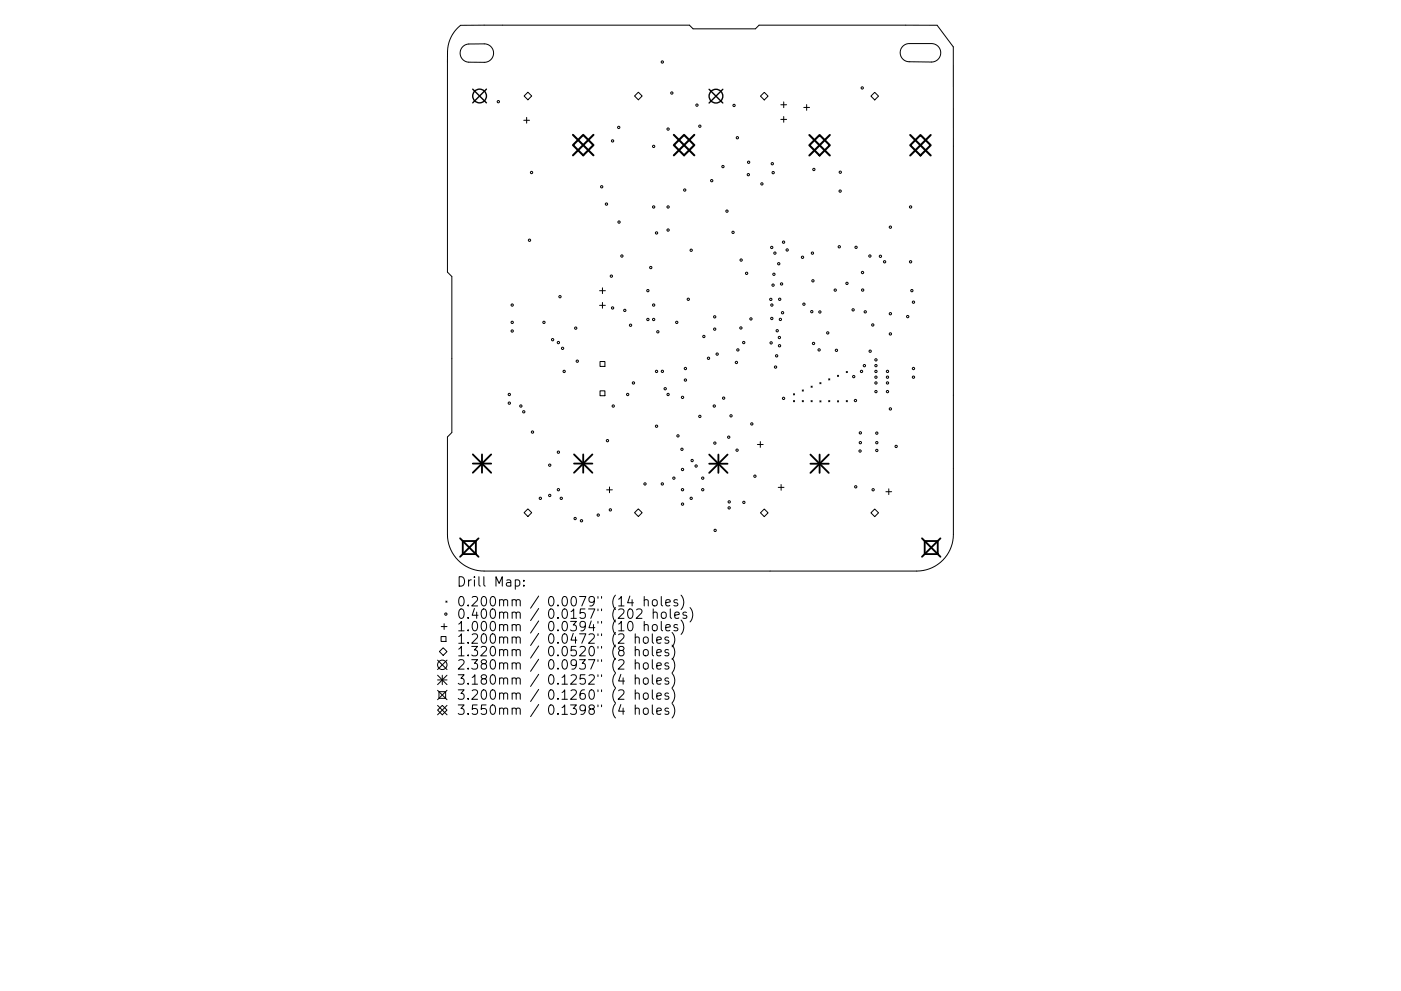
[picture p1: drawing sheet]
<svg xmlns="http://www.w3.org/2000/svg" width="297mm" height="210mm" viewBox="0 0 297 210" stroke-linecap="round" stroke-linejoin="round" font-family="sans-serif">
<defs><g id="words">
<g font-size="2.8">
<text x="96.8" y="124.5">Drill Map:</text>
<text x="96.8" y="128.7">0.200mm / 0.0079&quot; (14 holes)</text>
<text x="96.8" y="131.3">0.400mm / 0.0157&quot; (202 holes)</text>
<text x="96.8" y="133.9">1.000mm / 0.0394&quot; (10 holes)</text>
<text x="96.8" y="136.6">1.200mm / 0.0472&quot; (2 holes)</text>
<text x="96.8" y="139.2">1.320mm / 0.0520&quot; (8 holes)</text>
<text x="96.8" y="142.1">2.380mm / 0.0937&quot; (2 holes)</text>
<text x="96.8" y="145.3">3.180mm / 0.1252&quot; (4 holes)</text>
<text x="96.8" y="148.5">3.200mm / 0.1260&quot; (2 holes)</text>
<text x="96.8" y="151.7">3.550mm / 0.1398&quot; (4 holes)</text>
</g>
</g></defs>
<g fill="none" stroke="#000" stroke-width=".21">
<path d="M97.2 5.8l.5-.4 48.5-.1 .7 .8h13.3l.7-.8 37.8 .1 3.4 4.5v103.5a7.8 7.8 0 0 1-7.7 7.8h-91.8a7.8 7.8 0 0 1-7.7-7.8v-20.7l.9-.9v-33.1l-.9-1v-46.6a7.3 7.3 0 0 1 2.3-5.3zM98.2 9.9l1-.5 3.5-.1a1.96 1.96 0 0 1 1.9 2 1.96 1.96 0 0 1-1.9 1.9h-3.4a1.93 1.93 0 0 1-1.6-1.3 1.93 1.93 0 0 1 .5-2zM191.5 9.8l.5-.4 .7-.2h4.8a1.96 1.96 0 0 1 2 2 1.96 1.96 0 0 1-2 2l-4.7-.1a1.93 1.93 0 0 1-1.8-1.2 1.93 1.93 0 0 1 .5-2.1zM111 25.5h1.3M111.1 20.4l.8-.8 .8 .8-.8 .8zM111.7 24.9v1.2M134.5 20.4l.8-.8 .9 .8-.9 .8zM161.2 20.4l.8-.8 .9 .8-.9 .8zM165.5 22.2h1.3M165.5 25.3h1.3M166.2 21.6v1.2M166.2 24.7v1.2"/>
<path d="M170.4 22.8h1.2M171 22.2v1.2M184.7 20.4l.8-.8 .8 .8-.8 .8zM127.1 61.7h1.2M127.1 64.8h1.2M127.2 76.7h1.1v1h-1.1zM127.7 61.1v1.2M127.7 64.2v1.2M177.6 79.6l.2 .3M177.8 79.6l-.2 .3M179.4 78.8l.3 .3M179.7 78.8l-.3 .3"/>
<path d="M127.2 82.9h1.1v1.1h-1.1zM160.6 94.3h1.2M161.2 93.7v1.2M168.2 83.5l.3 .3M168.2 85l.3 .2M168.5 83.5l-.3 .3M168.5 85l-.3 .2M170.1 82.7l.2 .3M170.1 85l.2 .2M170.3 82.7l-.2 .3M170.3 85l-.2 .2M172 81.9l.2 .3"/>
<path d="M172 85l.2 .2M172.2 81.9l-.2 .3M172.2 85l-.2 .2M173.8 81.2l.3 .2M173.8 85l.3 .3M174.1 81.2l-.3 .2M174.1 85l-.3 .3M175.7 80.4l.2 .2M175.7 85l.2 .2M175.9 80.4l-.2 .2M175.9 85l-.2 .2M177.6 85l.2 .3"/>
<path d="M177.8 85l-.2 .3M179.4 85l.3 .2M179.7 85l-.3 .2M111.1 108.8l.8-.8 .8 .8-.8 .8zM128.6 103.9h1.2M129.2 103.3v1.2M134.5 108.8l.8-.8 .9 .8-.9 .8zM162 108l.9 .8-.9 .8-.8-.8zM165 103.4h1.2M165.6 102.8v1.2M185.5 108l.8 .8-.8 .8-.8-.8zM187.8 104.3h1.3"/>
<path d="M188.4 103.7v1.2M93.2 138.2l.8-.8 .8 .8-.8 .8zM93.5 135.1h1.1v1h-1.1zM93.5 132.9h1.3M94.2 132.3v1.2M94.5 127.5l.3 .3M94.8 127.5l-.3 .3M109.3 123.1l.5-.1 .4 .4v.6l-.2 .3h-.7M111.1 124.2v.2M111.1 123.1v.2M133.4 131.9l.3-.1a1.25 1.25 0 0 1 0 2h-.2a1.33 1.33 0 0 1-.1-1.9zM133.5 126.5l-.4 1.4h1.2"/>
<path d="M134.7 135.3l.3-.2 .4 .1 .1 1.3M134.7 138l.3-.2 .4 .1 .1 1.2M134.7 134.5v2M134.7 137.1v2M134.7 140v2M135 129.4l.3-.2 .6 .1a.54 .54 0 0 1 .1 .8l-1.1 1.1h1.2M136.5 135.3a.54 .54 0 0 1 .5-.2 .54 .54 0 0 1 .4 .4v.6a.54 .54 0 0 1-.5 .4 .54 .54 0 0 1-.5-.4zM136.5 138a.54 .54 0 0 1 .5-.2 .54 .54 0 0 1 .4 .4v.6a.54 .54 0 0 1-.5 .4 .54 .54 0 0 1-.5-.4zM136.6 127.4l.3-.2 .5 .1v1.3M136.6 132.7a.5 .5 0 0 1 .8 .1v1M136.6 126.6v2M136.6 131.8v2"/>
<path d="M138.3 134.5v1.7l.3 .3M138.3 137.1v1.8l.3 .2M138.3 140v1.7l.3 .3M138.4 127.4l.3-.2a.54 .54 0 0 1 .7 .4v.6a.54 .54 0 0 1-.6 .4 .54 .54 0 0 1-.5-.4zM138.4 132.7a.54 .54 0 0 1 .5-.2 .54 .54 0 0 1 .5 .4v.6a.54 .54 0 0 1-.6 .4 .54 .54 0 0 1-.5-.4zM138.5 130.1a.5 .5 0 0 1 .9 0v1.1M138.5 129.2v2M139.3 135.8l.9-.2-.1-.4-.6-.1-.2 .3 .1 1h.7M139.3 138.5l.9-.2-.1-.4-.6-.1-.2 .3 .1 1h.7M140.2 126.6v1.7l.3 .3M140.2 131.8v1.8l.3 .2M140.3 130.1a.54 .54 0 0 1 .5-.2 .54 .54 0 0 1 .5 .3v.6a.54 .54 0 0 1-.6 .4 .54 .54 0 0 1-.5-.4z"/>
<path d="M141.2 127.9l.9-.2-.1-.4-.6-.1-.2 .3 .1 1h.7M141.2 133.2l.9-.2-.1-.4-.6-.1-.2 .3 .1 .9h.7M141.7 135.2l-.4-.1-.3 .3 .1 .3 .6 .2v.5h-.7M141.7 137.9l-.4-.1-.3 .3 .1 .3 .6 .2v.5h-.7M142.1 129.2v1.7l.3 .3M142.5 134.2a2.29 2.29 0 0 1 0 3M142.5 136.9a2.29 2.29 0 0 1 0 3M142.5 139.7a2.29 2.29 0 0 1 0 3M143.1 130.5l.9-.2-.1-.3-.5-.1-.3 .2 .1 1h.7M143.6 127.3l-.4-.1-.3 .3 .1 .3 .6 .2v.5h-.7M143.6 132.6l-.4-.1-.3 .3 .1 .3 .6 .2v.4h-.7M144.4 126.3a2.29 2.29 0 0 1 0 3"/>
<path d="M144.4 131.6a2.29 2.29 0 0 1 0 3M145.5 130l-.4-.1-.3 .2 .1 .3 .6 .2v.5h-.7M146.3 128.9a2.29 2.29 0 0 1 0 3.1M92.8 150.7l1-1 1 1-1 1zM92.8 140.1l2 2M92.8 143.3l2 2M92.8 144.3h2M92.8 146.5l2 2M92.8 149.7l2 2M93.1 146.8h1.4v1.4h-1.4zM93.8 143.3v2M94.8 140.1l-2 2"/>
<path d="M94.8 143.3l-2 2M94.8 146.5l-2 2M94.8 149.7l-2 2M134.7 140.8l.3-.2 .4 .1 .1 1.3M134.7 144l.3-.2 .4 .1 .1 1.3M134.7 147.2l.3-.2 .4 .1 .1 1.3M134.7 150.4l.3-.2 .4 .1 .1 1.3M134.7 143.2v2M134.7 146.4v2M134.7 149.6v2M136.5 140.8a.54 .54 0 0 1 .5-.2 .54 .54 0 0 1 .4 .4v.6a.54 .54 0 0 1-.5 .4 .54 .54 0 0 1-.5-.4zM136.5 144a.54 .54 0 0 1 .5-.2 .54 .54 0 0 1 .4 .4v.6a.54 .54 0 0 1-.5 .4 .54 .54 0 0 1-.5-.4z"/>
<path d="M136.5 147.2a.54 .54 0 0 1 .5-.2 .54 .54 0 0 1 .4 .4v.6a.54 .54 0 0 1-.5 .4 .54 .54 0 0 1-.5-.4zM136.5 150.4l.3-.2a.54 .54 0 0 1 .6 .4v.6a.54 .54 0 0 1-.5 .4 .54 .54 0 0 1-.5-.4zM138.3 143.2v1.7l.3 .3M138.3 146.4v1.7l.3 .3M138.3 149.6v1.7l.3 .3M139.3 141.3l.9-.2-.1-.4-.6-.1-.2 .3 .1 1h.7M139.3 144.5l.9-.2-.1-.4-.6-.1-.2 .3 .1 1h.7M139.3 147.7l.9-.2-.1-.4-.6-.1-.2 .3 .1 1h.7M139.3 150.9l.9-.2-.1-.4-.6-.1-.2 .3 .1 1h.7M141.7 140.7l-.4-.1-.3 .3 .1 .3 .6 .2v.5h-.7M141.7 143.9l-.4-.1-.3 .3 .1 .3 .6 .2v.5h-.7M141.7 147.1l-.4-.1-.3 .3 .1 .3 .6 .2v.5h-.7"/>
<path d="M141.7 150.3l-.4-.1-.3 .3 .1 .3 .6 .2v.5h-.7M142.5 142.9a2.29 2.29 0 0 1 0 3M142.5 146.1a2.29 2.29 0 0 1 0 3M142.5 149.3a2.29 2.29 0 0 1 0 3"/>
<circle cx="140.4" cy="13.2" r=".24"/>
<circle cx="142.4" cy="19.7" r=".24"/>
<circle cx="182.8" cy="18.7" r=".24"/>
<circle cx="105.7" cy="21.6" r=".24"/>
<circle cx="112.7" cy="36.6" r=".24"/>
<circle cx="127.6" cy="39.6" r=".24"/>
<circle cx="129.9" cy="29.9" r=".24"/>
<circle cx="131.2" cy="27" r=".24"/>
<circle cx="138.6" cy="31.1" r=".24"/>
<circle cx="141.6" cy="27.4" r=".24"/>
<circle cx="147.8" cy="22.3" r=".24"/>
<circle cx="148.4" cy="26.8" r=".24"/>
<circle cx="150.9" cy="38.3" r=".24"/>
<circle cx="153.3" cy="35.3" r=".24"/>
<circle cx="155.6" cy="22.4" r=".24"/>
<circle cx="156.3" cy="29.2" r=".24"/>
<circle cx="158.7" cy="37.1" r=".24"/>
<circle cx="158.7" cy="34.4" r=".24"/>
<circle cx="161.5" cy="39" r=".24"/>
<circle cx="163.7" cy="34.7" r=".24"/>
<circle cx="163.9" cy="36.6" r=".24"/>
<circle cx="172.6" cy="36" r=".24"/>
<circle cx="178.2" cy="36.5" r=".24"/>
<circle cx="112.3" cy="51" r=".24"/>
<circle cx="128.6" cy="43.3" r=".24"/>
<circle cx="129.6" cy="58.6" r=".24"/>
<circle cx="131.2" cy="47.1" r=".24"/>
<circle cx="131.9" cy="54.3" r=".24"/>
<circle cx="138" cy="56.8" r=".24"/>
<circle cx="138.6" cy="43.9" r=".24"/>
<circle cx="139.2" cy="49.4" r=".24"/>
<circle cx="141.6" cy="48.8" r=".24"/>
<circle cx="141.6" cy="43.9" r=".24"/>
<circle cx="145.2" cy="40.3" r=".24"/>
<circle cx="146.5" cy="53.1" r=".24"/>
<circle cx="154.1" cy="44.8" r=".24"/>
<circle cx="155.4" cy="49.3" r=".24"/>
<circle cx="157.1" cy="55.2" r=".24"/>
<circle cx="158.3" cy="58" r=".24"/>
<circle cx="163.6" cy="52.5" r=".24"/>
<circle cx="164.1" cy="58.2" r=".24"/>
<circle cx="164.3" cy="53.7" r=".24"/>
<circle cx="165.1" cy="56" r=".24"/>
<circle cx="166.1" cy="51.4" r=".24"/>
<circle cx="166.9" cy="53" r=".24"/>
<circle cx="170.1" cy="54.6" r=".24"/>
<circle cx="172.3" cy="53.7" r=".24"/>
<circle cx="172.4" cy="59.6" r=".24"/>
<circle cx="177.9" cy="52.4" r=".24"/>
<circle cx="178.1" cy="40.5" r=".24"/>
<circle cx="181.5" cy="52.5" r=".24"/>
<circle cx="182.9" cy="57.8" r=".24"/>
<circle cx="184.4" cy="54.3" r=".24"/>
<circle cx="186.7" cy="54.4" r=".24"/>
<circle cx="187.6" cy="55.5" r=".24"/>
<circle cx="188.8" cy="48.2" r=".24"/>
<circle cx="193.1" cy="43.9" r=".24"/>
<circle cx="193.1" cy="55.5" r=".24"/>
<circle cx="108.6" cy="64.7" r=".24"/>
<circle cx="108.6" cy="68.4" r=".24"/>
<circle cx="108.6" cy="70.2" r=".24"/>
<circle cx="115.3" cy="68.4" r=".24"/>
<circle cx="117.2" cy="72.1" r=".24"/>
<circle cx="118.4" cy="72.7" r=".24"/>
<circle cx="118.7" cy="62.9" r=".24"/>
<circle cx="119.3" cy="73.9" r=".24"/>
<circle cx="119.6" cy="78.8" r=".24"/>
<circle cx="122.1" cy="69.6" r=".24"/>
<circle cx="122.4" cy="76.6" r=".24"/>
<circle cx="129.9" cy="65.3" r=".24"/>
<circle cx="132.5" cy="65.9" r=".24"/>
<circle cx="133.7" cy="69" r=".24"/>
<circle cx="137.4" cy="61.7" r=".24"/>
<circle cx="137.4" cy="67.8" r=".24"/>
<circle cx="138.6" cy="64.7" r=".24"/>
<circle cx="138.6" cy="67.8" r=".24"/>
<circle cx="139.2" cy="78.8" r=".24"/>
<circle cx="139.5" cy="70.4" r=".24"/>
<circle cx="140.4" cy="78.8" r=".24"/>
<circle cx="143.5" cy="68.4" r=".24"/>
<circle cx="145.3" cy="78.2" r=".24"/>
<circle cx="145.9" cy="63.5" r=".24"/>
<circle cx="149.2" cy="71.4" r=".24"/>
<circle cx="150.2" cy="76" r=".24"/>
<circle cx="151.5" cy="69.8" r=".24"/>
<circle cx="151.5" cy="67.2" r=".24"/>
<circle cx="152.1" cy="75.1" r=".24"/>
<circle cx="156.1" cy="76.9" r=".24"/>
<circle cx="156.4" cy="74.2" r=".24"/>
<circle cx="157.1" cy="69.6" r=".24"/>
<circle cx="157.7" cy="72.7" r=".24"/>
<circle cx="159.2" cy="67.7" r=".24"/>
<circle cx="163.4" cy="63.5" r=".24"/>
<circle cx="163.5" cy="72.7" r=".24"/>
<circle cx="163.6" cy="67.6" r=".24"/>
<circle cx="163.7" cy="64.7" r=".24"/>
<circle cx="163.9" cy="60.5" r=".24"/>
<circle cx="164.4" cy="77.9" r=".24"/>
<circle cx="164.7" cy="75.5" r=".24"/>
<circle cx="164.8" cy="70.2" r=".24"/>
<circle cx="165.2" cy="71.6" r=".24"/>
<circle cx="165.3" cy="73.4" r=".24"/>
<circle cx="165.3" cy="63.5" r=".24"/>
<circle cx="165.5" cy="67.8" r=".24"/>
<circle cx="165.7" cy="60.2" r=".24"/>
<circle cx="165.9" cy="66.3" r=".24"/>
<circle cx="170.4" cy="64.5" r=".24"/>
<circle cx="172.1" cy="66.1" r=".24"/>
<circle cx="172.5" cy="72.9" r=".24"/>
<circle cx="173.7" cy="74.2" r=".24"/>
<circle cx="173.8" cy="66.2" r=".24"/>
<circle cx="175.5" cy="70.6" r=".24"/>
<circle cx="177.1" cy="61.6" r=".24"/>
<circle cx="177.3" cy="74.3" r=".24"/>
<circle cx="179.6" cy="60.1" r=".24"/>
<circle cx="180.9" cy="65.7" r=".24"/>
<circle cx="181" cy="79.9" r=".24"/>
<circle cx="182.7" cy="78.8" r=".24"/>
<circle cx="182.9" cy="61.5" r=".24"/>
<circle cx="183.3" cy="77.6" r=".24"/>
<circle cx="183.4" cy="66.2" r=".24"/>
<circle cx="184.5" cy="74.5" r=".24"/>
<circle cx="185" cy="68.9" r=".24"/>
<circle cx="185.7" cy="77.6" r=".24"/>
<circle cx="185.7" cy="78.8" r=".24"/>
<circle cx="185.7" cy="76.4" r=".24"/>
<circle cx="188.2" cy="78.8" r=".24"/>
<circle cx="188.8" cy="70.8" r=".24"/>
<circle cx="188.8" cy="66.6" r=".24"/>
<circle cx="192.4" cy="67.2" r=".24"/>
<circle cx="193.3" cy="61.7" r=".24"/>
<circle cx="193.7" cy="78.2" r=".24"/>
<circle cx="193.7" cy="64.1" r=".24"/>
<circle cx="108" cy="83.7" r=".24"/>
<circle cx="108" cy="85.5" r=".24"/>
<circle cx="110.4" cy="86.1" r=".24"/>
<circle cx="111" cy="87.4" r=".24"/>
<circle cx="112.9" cy="91.7" r=".24"/>
<circle cx="116.6" cy="98.7" r=".24"/>
<circle cx="118.4" cy="95.9" r=".24"/>
<circle cx="128.8" cy="93.5" r=".24"/>
<circle cx="130" cy="86.1" r=".24"/>
<circle cx="133.1" cy="83.7" r=".24"/>
<circle cx="134.3" cy="81.2" r=".24"/>
<circle cx="139.2" cy="90.4" r=".24"/>
<circle cx="141" cy="82.5" r=".24"/>
<circle cx="141.6" cy="83.7" r=".24"/>
<circle cx="143.7" cy="92.5" r=".24"/>
<circle cx="144.6" cy="95.3" r=".24"/>
<circle cx="144.7" cy="84.3" r=".24"/>
<circle cx="144.7" cy="99.6" r=".24"/>
<circle cx="145.3" cy="80.6" r=".24"/>
<circle cx="146.7" cy="97.7" r=".24"/>
<circle cx="147.6" cy="98.9" r=".24"/>
<circle cx="148.4" cy="88.3" r=".24"/>
<circle cx="151.4" cy="86.1" r=".24"/>
<circle cx="151.6" cy="94" r=".24"/>
<circle cx="153.4" cy="84.5" r=".24"/>
<circle cx="154.5" cy="92.8" r=".24"/>
<circle cx="155" cy="88.2" r=".24"/>
<circle cx="156.3" cy="95.5" r=".24"/>
<circle cx="159.4" cy="89.9" r=".24"/>
<circle cx="166.1" cy="84.5" r=".24"/>
<circle cx="181.4" cy="85" r=".24"/>
<circle cx="182.4" cy="95.7" r=".24"/>
<circle cx="182.4" cy="91.8" r=".24"/>
<circle cx="182.4" cy="93.9" r=".24"/>
<circle cx="185.7" cy="81.2" r=".24"/>
<circle cx="185.7" cy="83.1" r=".24"/>
<circle cx="185.7" cy="80" r=".24"/>
<circle cx="185.9" cy="95.6" r=".24"/>
<circle cx="185.9" cy="91.9" r=".24"/>
<circle cx="185.9" cy="93.9" r=".24"/>
<circle cx="188.2" cy="81.2" r=".24"/>
<circle cx="188.2" cy="83.1" r=".24"/>
<circle cx="188.2" cy="80" r=".24"/>
<circle cx="188.8" cy="86.8" r=".24"/>
<circle cx="190" cy="94.7" r=".24"/>
<circle cx="193.7" cy="80" r=".24"/>
<circle cx="114.6" cy="105.7" r=".24"/>
<circle cx="116.6" cy="105.1" r=".24"/>
<circle cx="118.4" cy="103.9" r=".24"/>
<circle cx="119" cy="105.7" r=".24"/>
<circle cx="121.9" cy="110" r=".24"/>
<circle cx="123.3" cy="110.5" r=".24"/>
<circle cx="126.8" cy="109.3" r=".24"/>
<circle cx="129.4" cy="108.2" r=".24"/>
<circle cx="136.8" cy="102.7" r=".24"/>
<circle cx="140.4" cy="102.7" r=".24"/>
<circle cx="142.9" cy="101.4" r=".24"/>
<circle cx="144.7" cy="103.9" r=".24"/>
<circle cx="144.7" cy="107" r=".24"/>
<circle cx="146.5" cy="105.7" r=".24"/>
<circle cx="149" cy="101.4" r=".24"/>
<circle cx="149" cy="103.9" r=".24"/>
<circle cx="151.6" cy="112.5" r=".24"/>
<circle cx="154.6" cy="107.8" r=".24"/>
<circle cx="154.6" cy="106.5" r=".24"/>
<circle cx="157.7" cy="106.6" r=".24"/>
<circle cx="160.1" cy="101" r=".24"/>
<circle cx="181.4" cy="103.3" r=".24"/>
<circle cx="185.1" cy="103.9" r=".24"/>
<circle cx="94.5" cy="130.3" r=".24"/>
<circle cx="93.8" cy="141.1" r="1"/>
</g>
<g fill="none" stroke="#000" stroke-width=".29">
<path d="M100.2 18.9l2.9 2.9M103.1 18.9l-2.9 2.9M150.3 18.9l3 3M153.3 18.9l-3 3"/>
<circle cx="101.7" cy="20.4" r="1.46"/>
<circle cx="151.8" cy="20.4" r="1.46"/>
</g>
<g fill="none" stroke="#000" stroke-width=".39">
<path d="M100.2 96.4l3.9 3.9M100.2 98.4h3.9M102.2 96.4v3.9M104.1 96.4l-3.9 3.9M121.7 98.4h3.9M121.7 96.4l3.9 3.9M123.7 96.4v3.9M125.6 96.4l-3.9 3.9M150.4 98.4h3.9M150.4 96.4l3.9 3.9M152.3 96.4v3.9M154.3 96.4l-3.9 3.9"/>
<path d="M171.8 98.4h3.9M171.8 96.4l3.9 3.9M173.8 96.4v3.9M175.7 96.4l-3.9 3.9M97.5 114.2l4 3.9M98.1 114.8h2.8v2.8h-2.8zM101.5 114.2l-4 3.9M195.5 114.2l3.9 3.9M196.1 114.8h2.7v2.8h-2.7zM199.4 114.2l-3.9 3.9"/>
</g>
<path d="M121.5 30.8l2.2-2.2 2.1 2.2-2.1 2.2zM121.5 28.6l4.3 4.4M125.8 28.6l-4.3 4.4M142.9 30.8l2.1-2.2 2.2 2.2-2.2 2.2zM142.9 28.6l4.3 4.4M147.2 28.6l-4.3 4.4M171.6 30.8l2.2-2.2 2.1 2.2-2.1 2.2zM171.6 28.6l4.3 4.4M175.9 28.6l-4.3 4.4M193 30.8l2.2-2.2 2.1 2.2-2.1 2.2zM193 28.6l4.3 4.4M197.3 28.6l-4.3 4.4" fill="none" stroke="#000" stroke-width=".43"/>
<use href="#words"/>
</svg>
